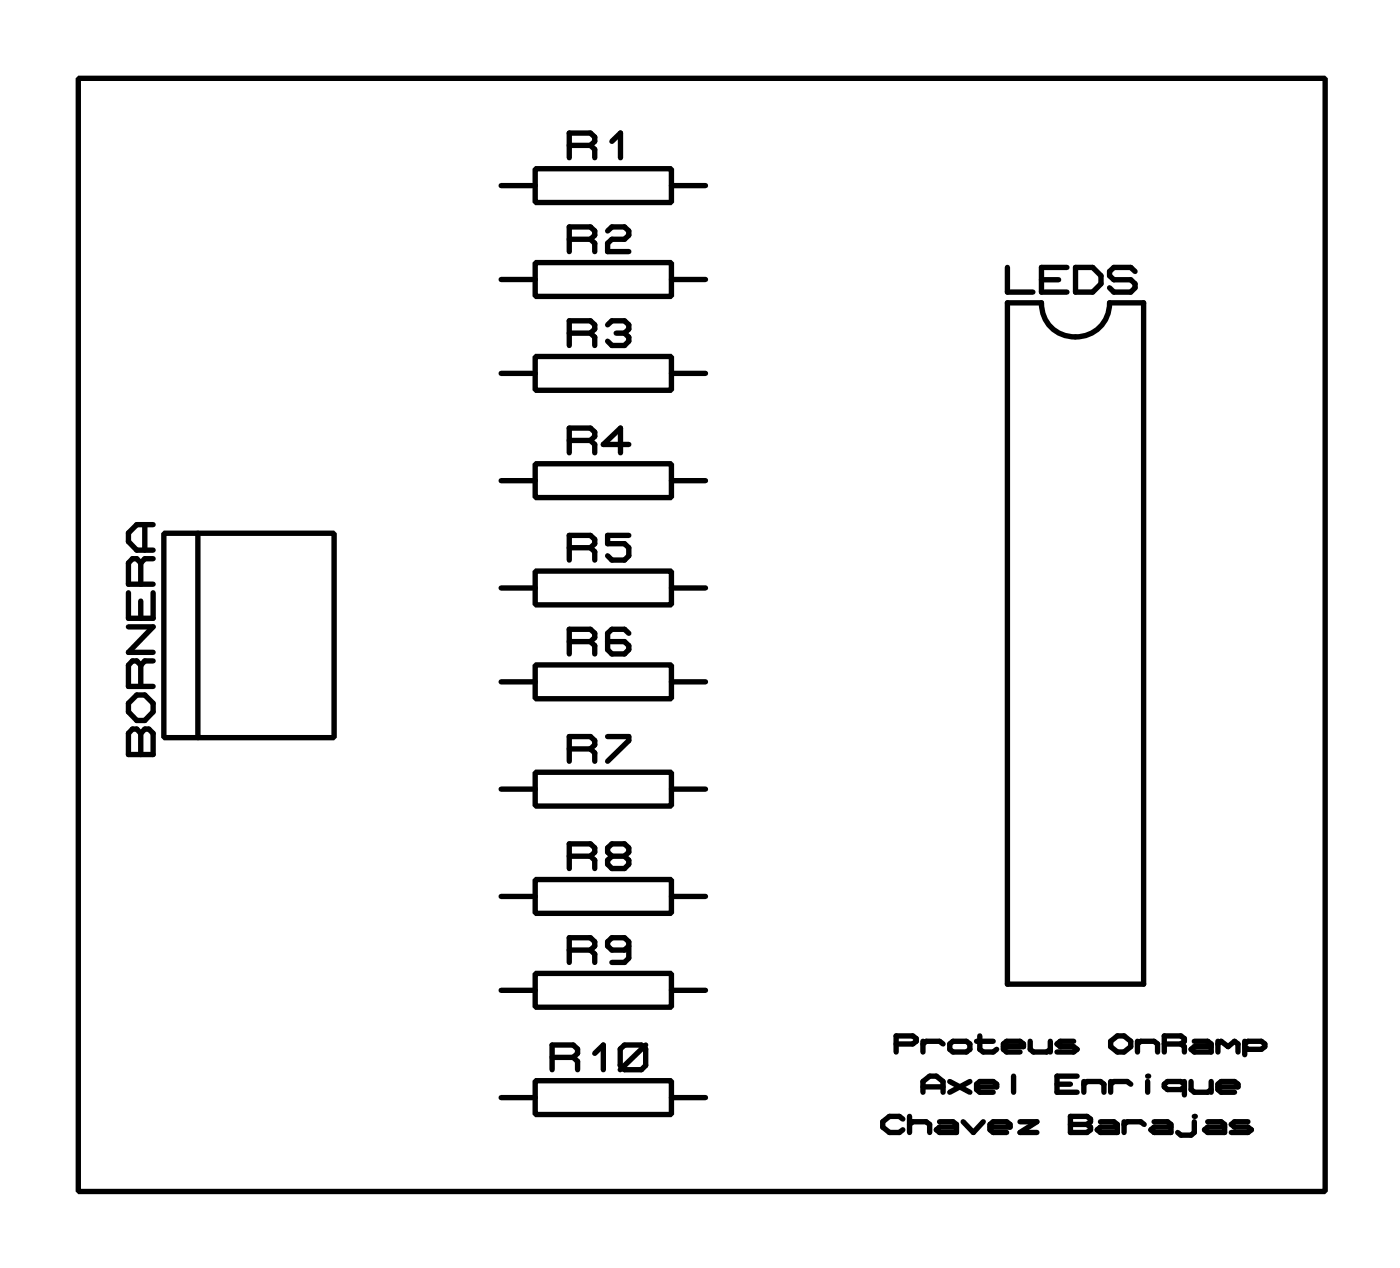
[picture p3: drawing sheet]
<svg xmlns="http://www.w3.org/2000/svg" width="52mm" height="47mm" viewBox="0 0 52 47" stroke-linecap="round" stroke-linejoin="round" font-family="sans-serif">
<g fill="none" stroke="#000" stroke-width=".2">
<path d="M2.9 2.9h46.5v41.5h-46.5zM5.4 19.6v.9M5.7 19.6h-.6l-.3 .3v.3l.3 .3h.6M6.1 19.9h6.4v7.6h-6.4zM7.4 19.9v7.6M18.7 6.9h1.3M18.7 10.4h1.3M18.7 13.9h1.3M18.7 17.9h1.3M20 6.3h5v1.2h-5zM20 9.8h5v1.2h-5zM20 13.3h5v1.2h-5z"/>
<path d="M20 17.3h5v1.2h-5zM21.2 5.4h.8M21.2 8.9h.8M21.2 12.4h.8M21.2 16.4h.8M22 5.4l.2-.1v-.2l-.2-.1h-.8v.9M22 8.9l.2-.1v-.2l-.2-.1h-.8v.9M22 12.4l.2-.1v-.2l-.2-.1h-.8v.9M22 16.4l.2-.1v-.2l-.2-.1h-.8v.9M22 5.4l.2 .2v.3M22 8.9l.2 .2v.3M22 12.4l.2 .2v.3"/>
<path d="M22 16.4l.2 .2v.3M22.7 8.6l.1-.1h.5l.1 .1v.2l-.1 .1h-.5l-.1 .2v.3h.7M22.7 12.1l.1-.1h.5l.1 .1v.2l-.1 .1M22.8 5.3l.3-.3v.9M23 12.4h.3M23.3 12.4l.1 .2v.1l-.1 .2h-.5l-.1-.2M23.4 16.6h-.9l.6-.6v.9M23.4 20h-.7v.3h.6l.1 .1v.3l-.1 .2h-.5l-.1-.2M25 6.9h1.3M25 10.4h1.3M25 13.9h1.3M25 17.9h1.3"/>
<path d="M37.6 11.3h1.2a1.27 1.27 0 0 0 1.3 1.3 1.27 1.27 0 0 0 1.3-1.3h1.2v25.4h-5zM37.6 10v.9h.9M38.8 10.4h.7M39.8 10h-1v.9h1M40.1 10h.6l.4 .3v.3l-.4 .3h-.6zM42.3 10.1l-.1-.1h-.7l-.1 .1v.2l.1 .1h.7l.1 .2v.1l-.1 .2h-.7l-.1-.2M4.8 22.1v.9h.9v-.9M4.8 23.4h.9l-.9 .9h.9M4.9 27.2h.2l.1 .1 .2-.1h.1l.2 .1v.8h-.9v-.8zM5.1 25.9h.3l.3 .3v.3l-.3 .4h-.3l-.3-.4v-.3zM5.2 21l-.1-.2h-.2l-.1 .2v.8h.9M5.2 24.8l-.1-.2h-.2l-.1 .2v.8h.9"/>
<path d="M5.2 21v.8M5.2 22.4v.6M5.2 24.8v.8M5.2 27.3v.8M5.7 24.6h-.3l-.2 .2M5.7 20.8h-.3l-.2 .2M18.7 21.9h1.3M18.7 25.4h1.3M18.7 29.4h1.3M18.7 33.4h1.3M18.7 36.9h1.3M20 21.3h5v1.2h-5z"/>
<path d="M20 24.8h5v1.2h-5zM20 28.8h5v1.2h-5zM20 32.8h5v1.2h-5zM20 36.3h5v1.2h-5zM20.6 39.4h.8M21.2 20.4h.8M21.2 23.9h.8M21.2 27.9h.8M21.2 31.9h.8M21.2 35.4h.8M21.4 39.4l.1-.1v-.2l-.1-.1h-.8v.9M21.4 39.4l.1 .2v.3"/>
<path d="M22 20.4l.2-.1v-.2l-.2-.1h-.8v.9M22 23.9l.2-.1v-.2l-.2-.1h-.8v.9M22 27.9l.2-.1v-.2l-.2-.1h-.8v.9M22 31.9l.2-.1v-.2l-.2-.1h-.8v.9M22 35.4l.2-.1v-.2l-.2-.1h-.8v.9M22 20.4l.2 .2v.3M22 23.9l.2 .2v.3M22 27.9l.2 .2v.3M22 31.9l.2 .2v.3M22 35.4l.2 .2v.3M22.2 39.3l.3-.3v.9M22.7 27.5h.7v.1l-.7 .8"/>
<path d="M22.8 31.9l-.1-.1v-.2l.1-.1h.5l.1 .1v.2l-.1 .1M22.8 31.9l-.1 .2v.1l.1 .2h.5l.1-.2v-.1l-.1-.2M22.8 31.9h.5M23.1 39.1l.2-.1h.6l.2 .1v.6l-.2 .2h-.6l-.2-.2zM23.4 23.6l-.1-.1h-.5l-.1 .1v.6l.1 .2h.5l.1-.2v-.1l-.1-.2h-.6M23.4 35.3l-.1 .1h-.5l-.1-.1v-.2l.1-.1h.5l.1 .1v.6l-.1 .2h-.5M24.1 39l-1 .9M25 21.9h1.3M25 25.4h1.3M25 29.4h1.3M25 33.4h1.3M25 36.9h1.3"/>
<path d="M33.4 38.9h.6l.2-.2-.2-.1h-.6v.6M34.4 38.8v.4M34.4 38.9l.1-.1h.5l.2 .1M35.4 38.9l.1-.1h.5l.2 .1v.2l-.2 .1h-.5l-.1-.1zM36.4 38.8h.6M36.5 38.6v.5l.2 .1h.3l.2-.1M37.4 39h.8l-.2-.2h-.5l-.1 .1v.2l.1 .1h.5M38.4 38.8v.3l.1 .1h.5l.2-.1M39.2 38.8v.4M40 38.8h-.5l-.1 .1 .1 .1h.5l.2 .1-.2 .1h-.6M41.4 38.8l.3-.2h.2l.3 .2v.2l-.3 .2h-.2l-.3-.2zM42.4 38.9l.1-.1h.5l.2 .1v.3"/>
<path d="M42.4 38.8v.4M43.4 38.9h.6M44 38.9l.2-.1-.2-.2h-.6v.6M44 38.9l.2 .1v.2M44.5 38.8h.5l.2 .1v.3h-.7l-.1-.1 .1-.1h.7M45.4 38.8v.4M45.4 38.9l.1-.1 .3 .2 .2-.2 .2 .1v.3M46.4 38.9l.1-.1h.5l.2 .1-.2 .2h-.5l-.1-.1M46.4 38.8v.5M18.7 40.9h1.3M20 40.3h5v1.2h-5zM25 40.9h1.3"/>
<path d="M33.7 41.7l-.2-.1h-.3l-.3 .2v.2l.3 .2h.3l.2-.1M33.9 41.9l.1-.1h.5l.2 .1v.3M33.9 41.6v.6M34.4 40.7v-.4l.3-.2h.2l.3 .2v.4M34.4 40.5h.8M35 41.8h.5l.2 .1v.3h-.7l-.1-.1 .1-.1h.7M35.4 40.3l.8 .4M35.9 41.8l.4 .4 .4-.4M36.2 40.3l-.8 .4M36.4 40.5h.8l-.2-.2h-.5l-.1 .1v.2l.1 .1h.5M36.9 42h.8l-.2-.2h-.5l-.1 .1v.2l.1 .1h.5M37.8 40.1v.6"/>
<path d="M38 41.8h.7l-.7 .4h.7M39.4 40.4h.5M39.9 41.6h.6l.2 .1-.2 .2 .2 .2-.2 .1h-.6zM39.9 41.9h.6M40.2 40.1h-.8v.6h.8M40.4 40.4l.1-.1h.5l.2 .1v.3M40.4 40.3v.4M41 41.8h.5l.2 .1v.3h-.7l-.1-.1 .1-.1h.7M41.4 40.3v.4M41.4 40.4l.1-.1h.5l.2 .1M41.9 41.9l.1-.1h.5l.2 .1M41.9 41.8v.4"/>
<path d="M42.8 40.1h.1M42.8 40.3v.4M43 41.8h.5l.2 .1v.3h-.7l-.1-.1 .1-.1h.7M44.2 40.4l-.2-.1h-.5l-.1 .1 .1 .2h.5l.2-.1M44.2 40.3v.5M44.4 40.3v.3l.1 .1h.5l.2-.1M44.5 41.6h.1M44.5 41.8v.4l-.1 .1h-.4l-.1-.1M45 41.8h.5l.2 .1v.3h-.7l-.1-.1 .1-.1h.7M45.2 40.3v.4M45.4 40.5h.8l-.2-.2h-.5l-.1 .1v.2l.1 .1h.5M46.5 41.8h-.5l-.1 .1 .1 .1h.5l.2 .1-.2 .1h-.6"/>
</g>
</svg>
